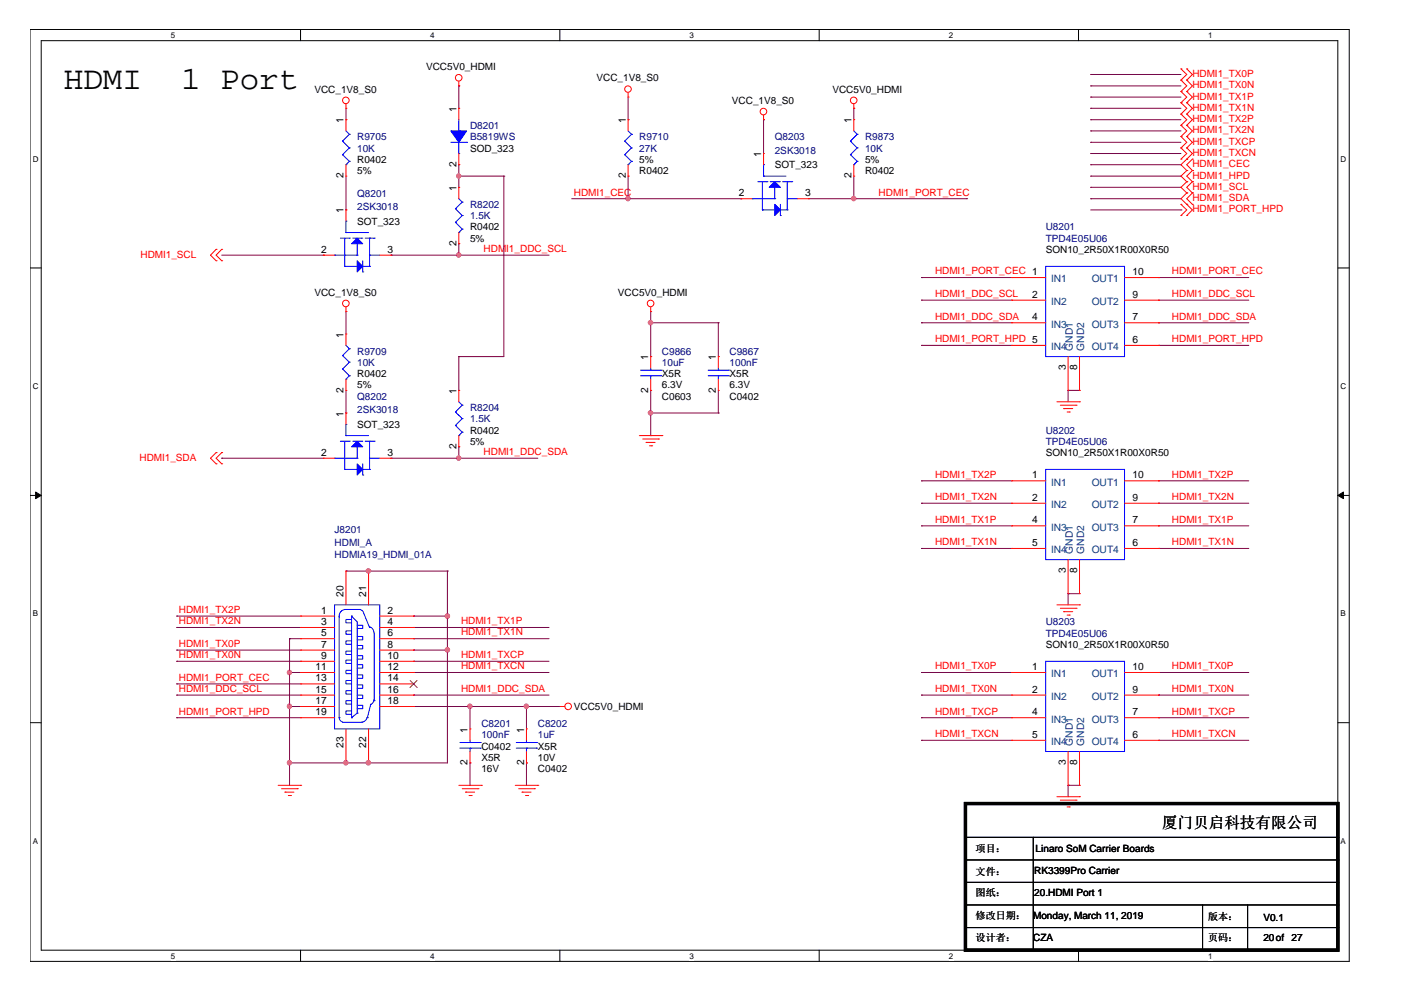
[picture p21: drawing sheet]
<svg xmlns="http://www.w3.org/2000/svg" width="297mm" height="210mm" viewBox="0 0 297 210" stroke-linecap="round" stroke-linejoin="round" font-family="sans-serif">
<defs><g id="words">
<g font-size="6.9">
<text x="13.5" y="18.9">HDMI</text>
<text x="38.3" y="18.9">1 Port</text>
</g>
<text font-size="3.3" x="245.8" y="175.1">厦门贝启科技有限公司</text>
<g font-size="2.2">
<text x="96.6" y="23.7" transform="rotate(-90 96.6 23.7)">1</text>
<text x="72.7" y="26" transform="rotate(-90 72.7 26)">1</text>
<text x="132.4" y="26" transform="rotate(-90 132.4 26)">1</text>
<text x="180.1" y="26" transform="rotate(-90 180.1 26)">1</text>
<text x="96.6" y="35.4" transform="rotate(-90 96.6 35.4)">2</text>
<text x="161" y="33.2" transform="rotate(-90 161 33.2)">1</text>
<text x="72.7" y="37.7" transform="rotate(-90 72.7 37.7)">2</text>
<text x="96.6" y="40.4" transform="rotate(-90 96.6 40.4)">1</text>
<text x="132.4" y="37.7" transform="rotate(-90 132.4 37.7)">2</text>
<text x="156.3" y="41.5">2</text>
<text x="170.3" y="41.5">3</text>
<text x="180.1" y="37.7" transform="rotate(-90 180.1 37.7)">2</text>
<text x="72.7" y="45.1" transform="rotate(-90 72.7 45.1)">1</text>
<text x="67.9" y="53.5">2</text>
<text x="82" y="53.5">3</text>
<text x="96.6" y="52.1" transform="rotate(-90 96.6 52.1)">2</text>
<text x="239.6" y="58.2">10</text>
<text x="218.4" y="63">2</text>
<text x="239.6" y="63">9</text>
<text x="72.7" y="71.4" transform="rotate(-90 72.7 71.4)">1</text>
<text x="218.4" y="67.8">4</text>
<text x="239.6" y="67.8">7</text>
<text x="137.2" y="76.2" transform="rotate(-90 137.2 76.2)">1</text>
<text x="151.5" y="76.2" transform="rotate(-90 151.5 76.2)">1</text>
<text x="239.6" y="72.6">6</text>
<text x="72.7" y="83.1" transform="rotate(-90 72.7 83.1)">2</text>
<text x="96.6" y="83.4" transform="rotate(-90 96.6 83.4)">1</text>
<text x="137.2" y="83.1" transform="rotate(-90 137.2 83.1)">2</text>
<text x="151.5" y="83.1" transform="rotate(-90 151.5 83.1)">2</text>
<text x="225.5" y="78.3" transform="rotate(-90 225.5 78.3)">3</text>
<text x="227.9" y="78.3" transform="rotate(-90 227.9 78.3)">8</text>
<text x="72.7" y="88.2" transform="rotate(-90 72.7 88.2)">1</text>
<text x="96.6" y="95.1" transform="rotate(-90 96.6 95.1)">2</text>
<text x="67.9" y="96.4">2</text>
<text x="82" y="96.4">3</text>
<text x="218.4" y="101.2">1</text>
<text x="239.6" y="101.2">10</text>
<text x="218.4" y="106">2</text>
<text x="239.6" y="106">9</text>
<text x="218.4" y="110.8">4</text>
<text x="239.6" y="110.8">7</text>
<text x="218.4" y="115.5">5</text>
<text x="239.6" y="115.5">6</text>
<text x="225.5" y="121.3" transform="rotate(-90 225.5 121.3)">3</text>
<text x="227.9" y="121.3" transform="rotate(-90 227.9 121.3)">8</text>
<text x="67.9" y="129.9">1</text>
<text x="72.7" y="126.3" transform="rotate(-90 72.7 126.3)">20</text>
<text x="77.5" y="126.3" transform="rotate(-90 77.5 126.3)">21</text>
<text x="82" y="129.9">2</text>
<text x="67.9" y="132.3">3</text>
<text x="67.9" y="134.6">5</text>
<text x="67.9" y="137">7</text>
<text x="82" y="132.3">4</text>
<text x="82" y="134.6">6</text>
<text x="82" y="137">8</text>
<text x="66.8" y="141.8">11</text>
<text x="67.9" y="139.4">9</text>
<text x="82" y="139.4">10</text>
<text x="82" y="141.8">12</text>
<text x="218.4" y="141.8">1</text>
<text x="239.6" y="141.8">10</text>
<text x="66.8" y="144.2">13</text>
<text x="66.8" y="146.6">15</text>
<text x="66.8" y="149">17</text>
<text x="82" y="144.2">14</text>
<text x="82" y="146.6">16</text>
<text x="82" y="149">18</text>
<text x="218.4" y="146.6">2</text>
<text x="239.6" y="146.6">9</text>
<text x="66.8" y="151.4">19</text>
<text x="98.9" y="155" transform="rotate(-90 98.9 155)">1</text>
<text x="110.9" y="155" transform="rotate(-90 110.9 155)">1</text>
<text x="218.4" y="151.4">4</text>
<text x="239.6" y="151.4">7</text>
<text x="72.7" y="158.3" transform="rotate(-90 72.7 158.3)">23</text>
<text x="77.5" y="158.3" transform="rotate(-90 77.5 158.3)">22</text>
<text x="98.9" y="161.9" transform="rotate(-90 98.9 161.9)">2</text>
<text x="110.9" y="161.9" transform="rotate(-90 110.9 161.9)">2</text>
<text x="218.4" y="156.1">5</text>
<text x="225.5" y="161.9" transform="rotate(-90 225.5 161.9)">3</text>
<text x="227.9" y="161.9" transform="rotate(-90 227.9 161.9)">8</text>
<text x="239.6" y="156.1">6</text>
</g>
<g font-size="2.2" fill="#004080">
<text x="222.4" y="59.7">IN1</text>
<text x="231" y="59.7">OUT1</text>
<text x="222.4" y="64.5">IN2</text>
<text x="231" y="64.5">OUT2</text>
<text x="222.4" y="69.3">IN3</text>
<text x="231" y="69.3">OUT3</text>
<text x="222.4" y="74.1">IN4</text>
<text x="227" y="74.3" transform="rotate(-90 227 74.3)">GND1</text>
<text x="229.4" y="74.3" transform="rotate(-90 229.4 74.3)">GND2</text>
<text x="231" y="74.1">OUT4</text>
<text x="222.4" y="102.8">IN1</text>
<text x="222.4" y="107.5">IN2</text>
<text x="231" y="107.5">OUT2</text>
<text x="231" y="102.8">OUT1</text>
<text x="222.4" y="112.3">IN3</text>
<text x="231" y="112.3">OUT3</text>
<text x="222.4" y="117.1">IN4</text>
<text x="227" y="117.2" transform="rotate(-90 227 117.2)">GND1</text>
<text x="229.4" y="117.2" transform="rotate(-90 229.4 117.2)">GND2</text>
<text x="231" y="117.1">OUT4</text>
<text x="222.4" y="143.3">IN1</text>
<text x="231" y="143.3">OUT1</text>
<text x="222.4" y="148.1">IN2</text>
<text x="231" y="148.1">OUT2</text>
<text x="222.4" y="152.9">IN3</text>
<text x="231" y="152.9">OUT3</text>
<text x="222.4" y="157.7">IN4</text>
<text x="227" y="157.8" transform="rotate(-90 227 157.8)">GND1</text>
<text x="229.4" y="157.8" transform="rotate(-90 229.4 157.8)">GND2</text>
<text x="231" y="157.7">OUT4</text>
</g>
<g font-size="2.1">
<text x="90.1" y="14.9">VCC5V0_HDMI</text>
<text x="126.2" y="17.2">VCC_1V8_S0</text>
<text x="66.5" y="19.6">VCC_1V8_S0</text>
<text x="154.9" y="22">VCC_1V8_S0</text>
<text x="176.1" y="19.6">VCC5V0_HDMI</text>
<text x="75.6" y="34.4">R0402</text>
<text x="99.4" y="32.1">SOD_323</text>
<text x="135.3" y="34.4">5%</text>
<text x="163.9" y="35.6">SOT_323</text>
<text x="183" y="34.4">5%</text>
<text x="75.6" y="36.8">5%</text>
<text x="135.3" y="36.8">R0402</text>
<text x="183" y="36.8">R0402</text>
<text x="75.6" y="47.6">SOT_323</text>
<text x="99.4" y="48.7">R0402</text>
<text x="99.4" y="51.2">5%</text>
<text x="221.2" y="53.5">SON10_2R50X1R00X0R50</text>
<text x="66.5" y="62.6">VCC_1V8_S0</text>
<text x="130.7" y="62.6">VCC5V0_HDMI</text>
<text x="75.6" y="79.8">R0402</text>
<text x="75.6" y="82.2">5%</text>
<text x="140" y="79.8">X5R</text>
<text x="140" y="82.2">6.3V</text>
<text x="154.3" y="79.8">X5R</text>
<text x="154.3" y="82.2">6.3V</text>
<text x="140" y="84.6">C0603</text>
<text x="154.3" y="84.6">C0402</text>
<text x="75.6" y="90.5">SOT_323</text>
<text x="99.4" y="91.8">R0402</text>
<text x="99.4" y="94.1">5%</text>
<text x="221.2" y="96.5">SON10_2R50X1R00X0R50</text>
<text x="221.2" y="137.1">SON10_2R50X1R00X0R50</text>
<text x="121.4" y="150.2">VCC5V0_HDMI</text>
<text x="101.9" y="158.6">C0402</text>
<text x="101.9" y="161">X5R</text>
<text x="113.8" y="158.6">X5R</text>
<text x="113.8" y="161">10V</text>
<text x="101.9" y="163.4">16V</text>
<text x="113.8" y="163.4">C0402</text>
<text x="206.4" y="185.1">文件：</text>
<text x="206.4" y="180.3">项目：</text>
<text x="218.8" y="184.8">RK3399Pro Carrier</text>
<text x="219.1" y="180.3">Linaro SoM Carrier Boards</text>
<text x="206.4" y="189.6">图纸：</text>
<text x="218.8" y="189.6">20.HDMI Port 1</text>
<text x="206.4" y="194.4">修改日期：</text>
<text x="218.6" y="194.4">Monday, March 11, 2019</text>
<text x="255.6" y="194.6">版本：</text>
<text x="267.3" y="194.9">V0.1</text>
<text x="206.4" y="199.2">设计者：</text>
<text x="218.6" y="199.2">CZA</text>
<text x="255.6" y="199.2">页码：</text>
<text x="267.3" y="199.2">20of</text>
<text x="273.3" y="199.2">27</text>
</g>
<g font-size="2.1" fill="#f00">
<text x="252.3" y="16.3">HDMI1_TX0P</text>
<text x="252.3" y="18.7">HDMI1_TX0N</text>
<text x="252.3" y="21.1">HDMI1_TX1P</text>
<text x="252.3" y="23.5">HDMI1_TX1N</text>
<text x="252.3" y="25.8">HDMI1_TX2P</text>
<text x="252.3" y="28.2">HDMI1_TX2N</text>
<text x="252.3" y="30.6">HDMI1_TXCP</text>
<text x="252.3" y="33">HDMI1_TXCN</text>
<text x="252.3" y="35.4">HDMI1_CEC</text>
<text x="121.4" y="41.4">HDMI1_CEC</text>
<text x="185.9" y="41.4">HDMI1_PORT_CEC</text>
<text x="252.3" y="37.8">HDMI1_HPD</text>
<text x="252.3" y="40.1">HDMI1_SCL</text>
<text x="252.3" y="42.6">HDMI1_SDA</text>
<text x="252.3" y="44.9">HDMI1_PORT_HPD</text>
<text x="102.3" y="53.3">HDM</text>
<text x="107.1" y="53.3">I1_DDC_SCL</text>
<text x="29.7" y="54.5">HDMI1_SCL</text>
<text x="197.8" y="58.1">HDMI1_PORT_CEC 1</text>
<text x="247.9" y="58.1">HDMI1_PORT_CEC</text>
<text x="197.8" y="62.8">HDMI1_DDC_SCL</text>
<text x="247.9" y="62.8">HDMI1_DDC_SCL</text>
<text x="197.8" y="67.6">HDMI1_DDC_SDA</text>
<text x="247.9" y="67.6">HDMI1_DDC_SDA</text>
<text x="197.8" y="72.4">HDMI1_PORT_HPD 5</text>
<text x="247.9" y="72.4">HDMI1_PORT_HPD</text>
<text x="29.5" y="97.5">HDMI1_SDA</text>
<text x="102.3" y="96.3">HDMI1_DDC_SDA</text>
<text x="197.8" y="101.1">HDMI1_TX2P</text>
<text x="247.9" y="101.1">HDMI1_TX2P</text>
<text x="197.8" y="105.8">HDMI1_TX2N</text>
<text x="247.9" y="105.8">HDMI1_TX2N</text>
<text x="197.8" y="110.6">HDMI1_TX1P</text>
<text x="247.9" y="110.6">HDMI1_TX1P</text>
<text x="197.8" y="115.4">HDMI1_TX1N</text>
<text x="247.9" y="115.4">HDMI1_TX1N</text>
<text x="37.8" y="129.7">HDMI1_TX2P</text>
<text x="37.8" y="132.1">HDMI1_TX2N</text>
<text x="37.8" y="136.9">HDMI1_TX0P</text>
<text x="97.5" y="132.1">HDMI1_TX1P</text>
<text x="97.5" y="134.5">HDMI1_TX1N</text>
<text x="37.8" y="139.2">HDMI1_TX0N</text>
<text x="97.5" y="141.6">HDMI1_TXCN</text>
<text x="97.5" y="139.2">HDMI1_TXCP</text>
<text x="197.8" y="141.6">HDMI1_TX0P</text>
<text x="247.9" y="141.6">HDMI1_TX0P</text>
<text x="37.8" y="146.4">HDMI1_DDC_SCL</text>
<text x="37.8" y="144">HDMI1_PORT_CEC</text>
<text x="97.5" y="146.4">HDMI1_DDC_SDA</text>
<text x="197.8" y="146.4">HDMI1_TX0N</text>
<text x="247.9" y="146.4">HDMI1_TX0N</text>
<text x="37.8" y="151.2">HDMI1_PORT_HPD</text>
<text x="197.8" y="156">HDMI1_TXCN</text>
<text x="197.8" y="151.2">HDMI1_TXCP</text>
<text x="247.9" y="156">HDMI1_TXCN</text>
<text x="247.9" y="151.2">HDMI1_TXCP</text>
</g>
<g font-size="2.1" fill="#000080">
<text x="75.6" y="29.6">R9705</text>
<text x="99.4" y="27.3">D8201</text>
<text x="99.4" y="29.6">B5819WS</text>
<text x="135.3" y="29.6">R9710</text>
<text x="163.9" y="29.6">Q8203</text>
<text x="183" y="29.6">R9873</text>
<text x="75.6" y="32.1">10K</text>
<text x="135.3" y="32.1">27K</text>
<text x="163.9" y="32.5">2SK3018</text>
<text x="183" y="32.1">10K</text>
<text x="75.6" y="41.6">Q8201</text>
<text x="75.6" y="44.5">2SK3018</text>
<text x="99.4" y="44">R8202</text>
<text x="99.4" y="46.4">1.5K</text>
<text x="221.2" y="48.7">U8201</text>
<text x="221.2" y="51.2">TPD4E05U06</text>
<text x="75.6" y="75">R9709</text>
<text x="75.6" y="77.4">10K</text>
<text x="140" y="75">C9866</text>
<text x="140" y="77.4">10uF</text>
<text x="154.3" y="75">C9867</text>
<text x="154.3" y="77.4">100nF</text>
<text x="75.6" y="84.6">Q8202</text>
<text x="75.6" y="87.4">2SK3018</text>
<text x="99.4" y="87">R8204</text>
<text x="99.4" y="89.3">1.5K</text>
<text x="221.2" y="91.8">U8202</text>
<text x="221.2" y="94.1">TPD4E05U06</text>
<text x="70.8" y="112.7">J8201</text>
<text x="70.8" y="115.6">HDMI_A</text>
<text x="70.8" y="118">HDMIA19_HDMI_01A</text>
<text x="221.2" y="132.3">U8203</text>
<text x="221.2" y="134.7">TPD4E05U06</text>
<text x="101.9" y="153.8">C8201</text>
<text x="113.8" y="153.8">C8202</text>
<text x="101.9" y="156.2">100nF</text>
<text x="113.8" y="156.2">1uF</text>
</g>
<g font-size="1.7">
<text x="36.2" y="8">5</text>
<text x="91" y="8">4</text>
<text x="145.9" y="8">3</text>
<text x="200.7" y="8">2</text>
<text x="255.6" y="8">1</text>
<text x="6.9" y="34.2">D</text>
<text x="283.6" y="34.2">D</text>
<text x="6.9" y="82.3">C</text>
<text x="283.6" y="82.3">C</text>
<text x="6.9" y="130.4">B</text>
<text x="283.6" y="130.4">B</text>
<text x="6.9" y="178.5">A</text>
<text x="283.6" y="178.5">A</text>
<text x="36.2" y="202.8">5</text>
<text x="91" y="202.8">4</text>
<text x="145.9" y="202.8">3</text>
<text x="200.7" y="202.8">2</text>
<text x="255.6" y="202.8">1</text>
</g>
</g></defs>
<path d="M6.3 6.2h279.2v197.2h-279.2zM8.7 8.6h274.3v192.5h-274.3z" fill="none" stroke="#000" stroke-width=".21"/>
<g fill="#fff">
<path d="M36.2 6.5h.9v1.9h-.9z"/>
<path d="M36.2 201.3h.9v1.9h-.9z"/>
</g>
<path d="M63.6 6.2v2.4M63.6 201.1v2.3" fill="none" stroke="#000" stroke-width=".21"/>
<g fill="#fff">
<path d="M91 6.5h.9v1.9h-.9z"/>
<path d="M91 201.3h.9v1.9h-.9z"/>
</g>
<path d="M118.4 6.2v2.4M118.4 201.1v2.3" fill="none" stroke="#000" stroke-width=".21"/>
<g fill="#fff">
<path d="M145.9 6.5h.9v1.9h-.9z"/>
<path d="M145.9 201.3h.9v1.9h-.9z"/>
</g>
<path d="M173.3 6.2v2.4M173.3 201.1v2.3" fill="none" stroke="#000" stroke-width=".21"/>
<g fill="#fff">
<path d="M200.7 6.5h1v1.9h-1z"/>
<path d="M200.7 201.3h1v1.9h-1z"/>
</g>
<path d="M228.2 6.2v2.4M228.2 201.1v2.3" fill="none" stroke="#000" stroke-width=".21"/>
<g fill="#fff">
<path d="M255.6 6.5h.9v1.9h-.9z"/>
<path d="M255.6 201.3h.9v1.9h-.9z"/>
<path d="M6.9 32.7h1.3v1.9h-1.3z"/>
<path d="M283.6 32.7h1.3v1.9h-1.3z"/>
<path d="M6.9 80.7h1.3v1.9h-1.3z"/>
<path d="M283.6 80.7h1.3v1.9h-1.3z"/>
</g>
<path d="M6.3 56.7h2.4M283 56.7h2.4" fill="none" stroke="#000" stroke-width=".21"/>
<g fill="#fff">
<path d="M6.9 128.9h1.2v1.9h-1.2z"/>
<path d="M283.6 128.9h1.2v1.9h-1.2z"/>
</g>
<path d="M6.3 104.8h2.4M283 104.8h2.4" fill="none" stroke="#000" stroke-width=".21"/>
<g fill="#000" stroke="#000" stroke-width=".21">
<path d="M7.5 104.1l1.2 .7-1.2 .7z" fill-rule="evenodd"/>
<path d="M283 104.8l1.2-.7v1.4z" fill-rule="evenodd"/>
</g>
<g fill="#fff">
<path d="M6.9 177h1.2v1.9h-1.2z"/>
<path d="M283.6 177h1.2v1.9h-1.2z"/>
</g>
<g fill="none" stroke="#000" stroke-width=".21">
<path d="M6.3 152.9h2.4M283 152.9h2.4M204.3 177.2h78.7M218.6 177.2v23.9M283 177.2h.1M204.3 186.7h78.7M204.3 191.5h78.7M204.3 196.3h78.7M204.3 182h78.7M254.4 191.5v9.6M263.9 191.5v9.6M283 186.7h.1"/>
<path d="M283 191.5h.1M283 196.3h.1M283 182h.1M218.6 201.1h.1M254.4 201.1h.1M263.9 201.1h.1"/>
</g>
<g fill="none" stroke="#800040" stroke-width=".21">
<path d="M97.1 18.2h.1M97.1 18.2v4.7M230.8 15.8h.1M230.8 18.2h.1M230.8 15.8h19.1M230.8 18.2h19.1M73.2 25.3h.1M73.2 22.9v2.4M73.2 37.3v7.1M97.1 34.9h.1M97.1 37.3h.1M97.1 34.9v4.7"/>
<path d="M97.1 37.3h9.5M106.6 37.3h.1M106.6 37.3v38.2h-9.5M132.9 25.3h.1M132.9 37.3h.1M132.9 20.5v4.8M132.9 37.3v4.8M161.5 25.3h.1M161.5 25.3v7.2M180.6 22.9h.1M180.6 22.9v2.4M180.6 37.3v4.8"/>
<path d="M230.8 25.3h.1M230.8 27.7h.1M230.8 30.1h.1M230.8 32.5h.1M230.8 20.5h.1M230.8 22.9h.1M230.8 37.3h.1M230.8 39.6h.1M230.8 34.9h.1M230.8 25.3h19.1M230.8 27.7h19.1M230.8 30.1h19.1"/>
<path d="M230.8 32.5h19.1M230.8 20.5h19.1M230.8 22.9h19.1M230.8 37.3h19.1M230.8 39.6h19.1M230.8 34.9h19.1M46.9 54h21.5M68.4 54h.1M73.2 44.4h.1M82.7 54h.1M82.7 54h33.5M97.1 54h.1"/>
<path d="M97.1 51.6h.1M97.1 51.6v2.4M120.9 42.1h35.9M132.9 42.1h.1M156.8 42.1h.1M171.1 42.1h33.4M180.6 42.1h.1M194.9 58.7h.1M194.9 58.7h19.1M204.5 42.1h.1M230.8 42.1h.1M230.8 42.1h19.1"/>
<path d="M230.8 44.4h19.1M245.1 58.7h.1M245.1 58.7h19.1M249.9 44.4h.1M73.2 65.9h.1M73.2 65.9v4.8M97.1 75.5h.1M97.1 75.5v7.1M137.7 68.3h.1M137.7 75.5h.1M137.7 68.3h14.3M137.7 65.9v9.6"/>
<path d="M152 75.5h.1M152 68.3h.1M152 68.3v7.2M194.9 63.5h.1M194.9 68.3h.1M194.9 73.1h.1M194.9 63.5h19.1M194.9 68.3h19.1M194.9 73.1h19.1M245.1 63.5h.1M245.1 68.3h.1M245.1 73.1h.1"/>
<path d="M245.1 63.5h19.1M245.1 68.3h19.1M245.1 73.1h19.1M46.9 97h.1M46.9 97h21.5M73.2 87.4h.1M73.2 82.6v4.8M82.7 97h.1M82.7 97h31.1M97.1 94.5h.1M97.1 97h.1M97.1 94.5v2.5"/>
<path d="M137.7 87.4h.1M137.7 92.2h.1M137.7 82.6v9.6M137.7 87.4h14.3M152 87.4h.1M152 82.6v4.8M226 82.6h.1M226 82.6v2.4M226 82.6h2.4M194.9 106.5h.1M194.9 111.3h.1M194.9 116h.1"/>
<path d="M194.9 101.7h.1M194.9 106.5h19.1M194.9 111.3h19.1M194.9 116h19.1M194.9 101.7h19.1M245.1 106.5h.1M245.1 111.3h.1M245.1 116h.1M245.1 101.7h.1M245.1 106.5h19.1M245.1 111.3h19.1M245.1 116h19.1"/>
<path d="M245.1 101.7h19.1M37.4 139.9h.1M37.4 130.4h.1M37.4 132.8h.1M37.4 137.6h.1M37.4 139.9h26.2M37.4 130.4h26.2M37.4 132.8h26.2M37.4 137.6h26.2M61.3 135.1h.1M61.3 135.1v31.1M61.3 135.1h2.3"/>
<path d="M73.2 120.8h.1M73.2 120.8h21.5M78 120.8h.1M87.5 139.9h.1M87.5 132.8h.1M87.5 135.1h.1M87.5 130.4h.1M87.5 137.6h.1M87.5 139.9h28.7M87.5 130.4h7.2M87.5 132.8h28.7M87.5 137.6h7.2"/>
<path d="M87.5 135.1h28.7M94.7 130.4h.1M94.7 137.6h.1M94.7 120.8h.1M94.7 120.8v40.6h-33.4M226 125.6h.1M226 125.6h2.4M226 125.6v2.4M37.4 147.1h.1M37.4 151.9h.1M37.4 144.7h.1M37.4 147.1h26.2"/>
<path d="M37.4 151.9h26.2M37.4 144.7h26.2M61.3 149.5h.1M61.3 142.3h.1M61.3 142.3h2.3M61.3 149.5h2.3M87.5 142.3h.1M87.5 147.1h.1M87.5 149.5h.1M87.5 142.3h28.7M87.5 147.1h28.7M87.5 149.5h31"/>
<path d="M99.4 149.5h.1M99.4 149.5v4.7M111.4 149.5h.1M111.4 149.5v4.7M194.9 156.6h.1M194.9 142.3h.1M194.9 147.1h.1M194.9 151.9h.1M194.9 156.6h19.1M194.9 142.3h19.1M194.9 147.1h19.1M194.9 151.9h19.1"/>
<path d="M245.1 156.6h.1M245.1 142.3h.1M245.1 147.1h.1M245.1 151.9h.1M245.1 156.6h19.1M245.1 142.3h19.1M245.1 147.1h19.1M245.1 151.9h19.1M61.3 161.4h.1M73.2 161.4h.1M78 161.4h.1M99.4 161.4h.1"/>
<path d="M99.4 161.4v4.8M111.4 161.4h.1M111.4 161.4v4.8M226 166.2h.1M226 166.2h2.4M226 166.2v2.4"/>
</g>
<g fill="#f0f" stroke="#f0f" stroke-width=".21">
<circle cx="94.6" cy="130.4" r=".47"/>
<circle cx="73.2" cy="161.4" r=".46"/>
<circle cx="61.2" cy="161.4" r=".46"/>
<circle cx="61.2" cy="149.4" r=".46"/>
<circle cx="61.2" cy="142.3" r=".46"/>
<circle cx="94.6" cy="137.5" r=".47"/>
<circle cx="77.9" cy="120.8" r=".46"/>
<circle cx="99.4" cy="149.4" r=".46"/>
<circle cx="77.9" cy="161.4" r=".47"/>
<circle cx="97" cy="53.9" r=".46"/>
<circle cx="97" cy="96.9" r=".45"/>
<circle cx="97" cy="37.2" r=".45"/>
<circle cx="132.8" cy="42" r=".46"/>
<circle cx="111.3" cy="149.4" r=".46"/>
<circle cx="180.6" cy="42" r=".46"/>
<circle cx="137.6" cy="68.3" r=".46"/>
<circle cx="137.6" cy="87.4" r=".46"/>
</g>
<g fill="none" stroke="#f00" stroke-width=".21">
<path d="M97.1 18.2h.1M97.1 17.2v1M132.9 19.6v.9M249.9 19.4h.1M249.9 16.9h.1M249.9 14.6h.1M249.9 16.9l1.2 1.3-1.2 1.2M249.9 14.6l1.2 1.2-1.2 1.1M249.9 19.4l1.2 1.1-1.2 1.2M251.1 19.4h.1M251.1 16.9h.1M251.1 14.6h.1"/>
<path d="M251.1 16.9l1.2 1.3-1.2 1.2M251.1 14.6l1.2 1.2-1.2 1.1M251.1 19.4l1.2 1.1-1.2 1.2M73.2 22.9h.1M73.2 25.3h.1M73.2 37.3h.1M73.2 22v.9M73.2 25.3v2.4M73.2 34.9v2.4M97.1 39.6h.1M97.1 22.9h.1M97.1 34.9h.1"/>
<path d="M97.1 22.9v2.4M97.1 32.5v2.4M97.1 39.6v2.5M132.9 20.5h.1M132.9 25.3h.1M132.9 37.3h.1M132.9 25.3v2.4M132.9 34.9v2.4M161.5 25.3h.1M161.5 32.5h.1M161.5 24.4v.9M161.5 32.5v2.4"/>
<path d="M180.6 22.9h.1M180.6 25.3h.1M180.6 37.3h.1M180.6 22v.9M180.6 25.3v2.4M180.6 34.9v2.4M249.9 21.7h.1M249.9 24.1h.1M249.9 26.5h.1M249.9 28.9h.1M249.9 31.3h.1M249.9 33.7h.1"/>
<path d="M249.9 21.7l1.2 1.2-1.2 1.2M249.9 24.1l1.2 1.2-1.2 1.2M249.9 26.5l1.2 1.2-1.2 1.2M249.9 28.9l1.2 1.2-1.2 1.2M249.9 31.3l1.2 1.2-1.2 1.2M251.1 21.7h.1M251.1 24.1h.1M251.1 26.5h.1M251.1 28.9h.1M251.1 31.3h.1M251.1 33.7h.1M251.1 36.1h.1"/>
<path d="M251.1 38.5h.1M251.1 21.7l1.2 1.2-1.2 1.2M251.1 24.1l1.2 1.2-1.2 1.2M251.1 26.5l1.2 1.2-1.2 1.2M251.1 28.9l1.2 1.2-1.2 1.2M251.1 31.3l1.2 1.2-1.2 1.2M251.1 36.1l-1.2 1.2 1.2 1.2M251.1 38.5l-1.2 1.1 1.2 1.2M251.1 33.7l-1.2 1.2 1.2 1.2M252.3 38.5h.1M252.3 36.1h.1M252.3 33.7h.1"/>
<path d="M252.3 36.1l-1.2 1.2 1.2 1.2M252.3 38.5l-1.2 1.1 1.2 1.2M252.3 33.7l-1.2 1.2 1.2 1.2M45.7 52.8h.1M45.7 55.2h.1M45.7 52.8l-1.2 1.2 1.2 1.2M46.9 52.8h.1M46.9 55.2h.1M46.9 52.8l-1.2 1.2 1.2 1.2M68.4 54h.1M68.4 54h2.4M73.2 44.4h.1"/>
<path d="M73.2 44.4v2.4M80.3 54h2.4M82.7 54h.1M97.1 51.6h.1M97.1 49.2v2.4M156.8 42.1h.1M156.8 42.1h2.3M168.7 42.1h2.4M171.1 42.1h.1M214 58.7h.1M214 58.7h7.2M237.9 58.7h7.2"/>
<path d="M245.1 58.7h.1M249.9 45.6h.1M249.9 43.2h.1M249.9 43.2l1.2 1.2-1.2 1.2M251.1 40.8h.1M251.1 43.2h.1M251.1 45.6h.1M251.1 40.8l-1.2 1.3 1.2 1.1M251.1 43.2l1.2 1.2-1.2 1.2M252.3 40.8h.1M252.3 43.2h.1M252.3 40.8l-1.2 1.3 1.2 1.1"/>
<path d="M73.2 65.9h.1M73.2 70.7h.1M73.2 65v.9M73.2 70.7v2.4M137.7 65.9h.1M137.7 75.5h.1M137.7 65v.9M137.7 75.5v2.4M152 75.5h.1M152 75.5v2.4M214 63.5h.1M214 68.3h.1"/>
<path d="M214 73.1h.1M214 63.5h7.2M214 68.3h7.2M214 73.1h7.2M226 75.5v7.1M228.4 75.5v7.1M237.9 63.5h7.2M237.9 68.3h7.2M237.9 73.1h7.2M245.1 73.1h.1M245.1 68.3h.1M245.1 63.5h.1"/>
<path d="M45.7 95.8h.1M45.7 98.1h.1M45.7 95.8l-1.2 1.2 1.2 1.1M46.9 95.8h.1M46.9 98.1h.1M46.9 95.8l-1.2 1.2 1.2 1.1M68.4 97h.1M68.4 97h2.4M73.2 82.6h.1M73.2 87.4h.1M73.2 80.2v2.4M73.2 87.4v2.4"/>
<path d="M80.3 97h2.4M82.7 97h.1M97.1 82.6h.1M97.1 94.5h.1M97.1 82.6v2.4M97.1 92.2v2.3M135.3 92.2h4.7M136 92.9h3.3M136.7 93.6h.1M136.7 93.6h1.9M137.4 94.3h.5M137.7 82.6h.1"/>
<path d="M137.7 80.2v2.4M137.9 94.3h.1M139.3 92.9h.1M140 92.2h.1M152 82.6h.1M152 80.2v2.4M223.6 85h4.8M224.3 85.7h3.4M225 86.5h.1M225 86.5h1.9M225.8 87.2h.4M226 82.6h.1"/>
<path d="M226.2 87.2h.1M227.7 85.7h.1M228.4 85h.1M228.4 82.6h.1M214 101.7h.1M214 106.5h.1M214 111.3h.1M214 116h.1M214 101.7h7.2M214 106.5h7.2M214 111.3h7.2M214 116h7.2"/>
<path d="M226 118.4v7.2M228.4 118.4v7.2M237.9 101.7h7.2M237.9 106.5h7.2M237.9 111.3h7.2M237.9 116h7.2M245.1 116h.1M245.1 111.3h.1M245.1 106.5h.1M245.1 101.7h.1M63.6 130.4h.1M63.6 132.8h.1"/>
<path d="M63.6 135.1h.1M63.6 137.6h.1M63.6 139.9h.1M63.6 130.4h7.2M63.6 132.8h7.2M63.6 135.1h7.2M63.6 137.6h7.2M63.6 139.9h7.2M73.2 120.8h.1M73.2 120.8v7.2M78 120.8h.1M78 120.8v7.2"/>
<path d="M80.3 130.4h7.2M80.3 132.8h7.2M80.3 135.1h7.2M80.3 137.6h7.2M80.3 139.9h7.2M87.5 130.4h.1M87.5 132.8h.1M87.5 135.1h.1M87.5 137.6h.1M87.5 139.9h.1M223.6 128h4.8M224.3 128.7h3.4"/>
<path d="M225 129.4h.1M225 129.4h1.9M225.8 130.1h.4M226 125.6h.1M226.2 130.1h.1M227.7 128.7h.1M228.4 128h.1M228.4 125.6h.1M63.6 142.3h.1M63.6 144.7h.1M63.6 147.1h.1M63.6 149.5h.1"/>
<path d="M63.6 151.9h.1M63.6 149.5h7.2M63.6 142.3h7.2M63.6 147.1h7.2M63.6 151.9h7.2M63.6 144.7h7.2M73.2 154.2v7.2M78 154.2v7.2M80.3 149.5h7.2M80.3 142.3h7.2M80.3 147.1h7.2M80.3 144.7h7.2"/>
<path d="M87.5 142.3h.1M87.5 144.7h.1M87.5 147.1h.1M87.5 149.5h.1M99.4 154.2h.1M99.4 154.2v2.4M99.4 159v2.4M111.4 154.2h.1M111.4 154.2v2.4M111.4 159v2.4M118.5 149.5h.1M118.5 149.5h1"/>
<path d="M214 142.3h.1M214 147.1h.1M214 151.9h.1M214 156.6h.1M214 142.3h7.2M214 147.1h7.2M214 151.9h7.2M214 156.6h7.2M226 159v7.2M228.4 159v7.2M237.9 142.3h7.2M237.9 147.1h7.2"/>
<path d="M237.9 151.9h7.2M237.9 156.6h7.2M245.1 156.6h.1M245.1 151.9h.1M245.1 147.1h.1M245.1 142.3h.1M58.8 166.2h4.8M59.6 166.9h3.3M60.3 167.6h.1M60.3 167.6h1.9M61 168.3h.5M61.5 168.3h.1"/>
<path d="M62.9 166.9h.1M63.6 166.2h.1M73.2 161.4h.1M78 161.4h.1M97.1 166.2h4.8M97.8 166.9h3.3M98.5 167.6h.1M98.5 167.6h1.9M99.2 168.3h.5M99.4 161.4h.1M99.7 168.3h.1M101.1 166.9h.1"/>
<path d="M101.9 166.2h.1M109 166.2h4.8M109.7 166.9h3.4M110.4 167.6h.1M110.4 167.6h2M111.2 168.3h.4M111.4 161.4h.1M111.6 168.3h.1M113.1 166.9h.1M113.8 166.2h.1M223.6 168.6h4.8M224.3 169.3h3.4"/>
<path d="M225 170h.1M225 170h1.9M225.8 170.7h.4M226 166.2h.1M226.2 170.7h.1M227.7 169.3h.1M228.4 168.6h.1M228.4 166.2h.1"/>
<circle cx="97" cy="16.5" r=".7"/>
<circle cx="132.9" cy="18.9" r=".69"/>
<circle cx="73.2" cy="21.2" r=".7"/>
<circle cx="161.5" cy="23.6" r=".7"/>
<circle cx="180.6" cy="21.2" r=".7"/>
<circle cx="73.2" cy="64.2" r=".7"/>
<circle cx="137.6" cy="64.2" r=".7"/>
<circle cx="120.2" cy="149.5" r=".7"/>
</g>
<path d="M204.3 170h78.7v31.1h-78.7z" fill="none" stroke="#000" stroke-width=".68"/>
<g fill="none" stroke="#00f" stroke-width=".21">
<path d="M72.5 29.9h.1M72.5 32.7h.1M72.5 29.9l1.4 1.4M72.5 32.7l1.4 1.4M73.2 34.9h.1M73.2 27.7l.7 .7M73.9 28.4h.1M73.9 31.3h.1M73.9 34.1h.1M73.9 28.4l-1.4 1.5M73.9 31.3l-1.4 1.4M73.9 34.1l-.7 .8"/>
<path d="M95.4 30.1h3.3M97.1 27.7h.1M97.1 32.5h.1M97.1 25.3v2.4M97.1 30.1v2.4M98.7 30.1h.1M132.2 29.9h.1M132.2 32.7h.1M132.2 29.9l1.4 1.4M132.2 32.7l1.4 1.4M132.9 34.9h.1M132.9 27.7l.7 .7"/>
<path d="M133.6 28.4h.1M133.6 31.3h.1M133.6 34.1h.1M133.6 28.4l-1.4 1.5M133.6 31.3l-1.4 1.4M133.6 34.1l-.7 .8M160.3 38.5h2M161.3 38.5v5.9M161.5 37.3h.1M161.5 34.9h.1M161.5 37.3h4.8M161.5 34.9v2.4"/>
<path d="M162.3 38.5h.1M162.9 38.5h2M163.9 39.6v2.5M164.9 38.5h.1M165.6 38.5h1.9M166.5 38.5h.1M166.5 38.5v5.9M167.5 38.5h.1M179.9 29.9h.1M179.9 32.7h.1M179.9 29.9l1.5 1.4M179.9 32.7l1.5 1.4"/>
<path d="M180.6 34.9h.1M180.6 27.7l.8 .7M181.4 28.4h.1M181.4 31.3h.1M181.4 34.1h.1M181.4 28.4l-1.5 1.5M181.4 31.3l-1.5 1.4M181.4 34.1l-.8 .8M70.8 54h.1M70.8 54h4.8M72 50.4h1.9M72.9 56.4h.1"/>
<path d="M72.9 50.4v6M72.9 56.4h2.7M73.2 49.2h.1M73.2 46.8h.1M73.2 49.2h4.8M73.2 46.8v2.4M73.9 50.4h.1M74.6 50.4h1.9M75.6 56.4h.1M75.6 54h.1M75.6 51.6v2.4M76.5 50.4h.1"/>
<path d="M76.8 57.5h.1M76.8 55.2v2.3M76.8 56.4h1.4M77.3 50.4h1.9M78.2 56.4h.1M78.2 50.4h.1M78.2 54h.1M78.2 50.4v6M78.2 54h2.1M79.2 50.4h.1M96.4 44.2h.1M96.4 47h.1"/>
<path d="M96.4 44.2l1.4 1.4M96.4 47l1.4 1.5M97.1 49.2h.1M97.1 42.1l.7 .7M97.8 42.8h.1M97.8 45.6h.1M97.8 48.5h.1M97.8 42.8l-1.4 1.4M97.8 45.6l-1.4 1.4M97.8 48.5l-.7 .7M159.1 42.1h.1M159.1 42.1h4.8"/>
<path d="M161.3 44.4h.1M161.3 44.4h2.6M163.9 44.4h.1M163.9 42.1h.1M165.1 45.6h.1M165.1 43.2v2.4M165.1 44.4h1.4M166.5 44.4h.1M166.5 42.1h.1M166.5 42.1h2.2M221.2 56.4h16.7v19.1h-16.7zM72.5 75.2h.1"/>
<path d="M72.5 78.1h.1M72.5 75.2l1.4 1.4M72.5 78.1l1.4 1.4M73.2 73.1l.7 .7M73.9 73.8h.1M73.9 76.6h.1M73.9 79.5h.1M73.9 73.8l-1.4 1.4M73.9 76.6l-1.4 1.5M73.9 79.5l-.7 .7M135.5 79.5h4.3M135.5 78.3h4.3"/>
<path d="M137.7 78.3h.1M137.7 79.5h.1M137.7 77.9v.4M137.7 79.5v.7M139.8 79.5h.1M139.8 78.3h.1M149.8 79.5h4.3M149.8 78.3h4.3M152 78.3h.1M152 79.5h.1M152 77.9v.4M152 79.5v.7"/>
<path d="M154.1 79.5h.1M154.1 78.3h.1M70.8 97h.1M70.8 97h4.8M72 93.4h1.9M72.9 99.3h.1M72.9 93.4v5.9M72.9 99.3h2.7M73.2 80.2h.1M73.2 92.2h.1M73.2 89.8h.1M73.2 89.8v2.4"/>
<path d="M73.2 92.2h4.8M73.9 93.4h.1M74.6 93.4h1.9M75.6 99.3h.1M75.6 97h.1M75.6 94.5v2.5M76.5 93.4h.1M76.8 98.1v2.4M76.8 99.3h1.4M77.3 93.4h1.9M78.2 99.3h.1M78.2 93.4h.1"/>
<path d="M78.2 97h.1M78.2 93.4v5.9M78.2 97h2.1M79.2 93.4h.1M96.4 87.2h.1M96.4 90h.1M96.4 87.2l1.4 1.4M96.4 90l1.4 1.5M97.1 92.2h.1M97.1 85l.7 .7M97.8 85.7h.1M97.8 88.6h.1"/>
<path d="M97.8 91.5h.1M97.8 85.7l-1.4 1.5M97.8 88.6l-1.4 1.4M97.8 91.5l-.7 .7M221.2 99.3h16.7v19.1h-16.7zM76.8 100.5h.1M70.8 128h9.5v26.2h-9.5zM71.8 130.4v21.5M72.9 129h3.1M73.2 129a1.39 1.39 0 0 0-1.4 1.6M74.4 130.4h.1M74.4 131.1h-1.2v.7h1.2"/>
<path d="M74.4 133.5h-1.2v.7h1.2M74.4 135.6h-1.2v.7h1.2M74.4 137.8h-1.2v.7h1.2M74.4 139.7h-1.2v.7h1.2M74.4 130.4v21.5M74.4 130.4l1.2 1.2v19.3M75.6 132.3h1.2v.7h-1.2M75.6 134.7h1.2v.7h-1.2M75.6 136.6h1.2v.7h-1.2M75.6 138.7h1.2v.8h-1.2M76 129a.96 .96 0 0 1 1 .9M76 129h.1"/>
<path d="M77 129.9l1.2 2.9M78.1 132.6a1.46 1.46 0 0 1 1 1.3M78.2 132.8h.1M79.2 134v14.3M221.2 139.9h16.7v19.1h-16.7zM71.8 151.8a.95 .95 0 0 0 .6 1M71.8 151.9h.1M72.5 152.8h4M74.4 151.9h.1M74.4 141.8h-1.2v.8h1.2M74.4 144h-1.2v.7h1.2M74.4 146.1h-1.2v.8h1.2"/>
<path d="M74.4 148.3h-1.2v.7h1.2M74.4 150.4h-1.2v.7h1.2M75.6 150.9h.1M75.6 140.6h1.2v.8h-1.2M75.6 142.8h1.2v.7h-1.2M75.6 144.9h1.2v.7h-1.2M75.6 147.1h1.2v.7h-1.2M75.6 149.2h1.2v.8h-1.2M75.6 150.9l-1.2 1M76.5 152.8h.1M77.6 151.8a1.18 1.18 0 0 1-1.1 1M77.7 151.9h.1"/>
<path d="M78.4 149l-.7 2.9M79.1 148a1.23 1.23 0 0 1-.7 1.1M79.2 148.3h.1M97.3 158.3h4.3M97.3 157.1h4.3M99.4 157.1h.1M99.4 158.3h.1M99.4 156.6v.5M99.4 158.3v.7M101.6 158.3h.1M101.6 157.1h.1M109.2 158.3h4.3"/>
<path d="M109.2 157.1h4.3M111.4 157.1h.1M111.4 158.3h.1M111.4 156.6v.5M111.4 158.3v.7M113.5 158.3h.1M113.5 157.1h.1"/>
</g>
<path d="M86.8 144l1.5 1.5M88.2 144l-1.5 1.5" fill="none" stroke="#804000" stroke-width=".21"/>
<g fill="#00f" stroke="#00f" stroke-width=".21">
<path d="M75.6 50.4l1.2 1.2h-2.4z" fill-rule="evenodd"/>
<path d="M75.6 55.2l1.2 1.2-1.2 1.1z" fill-rule="evenodd"/>
<path d="M74.4 94.5l1.2-1.1 1.2 1.1z" fill-rule="evenodd"/>
<path d="M75.6 98.1l1.2 1.2-1.2 1.2z" fill-rule="evenodd"/>
<path d="M162.7 39.6l1.2-1.1 1.2 1.1z" fill-rule="evenodd"/>
<path d="M163.9 43.2l1.2 1.2-1.2 1.2z" fill-rule="evenodd"/>
<path d="M95.4 27.7h3.3l-1.6 2.4z" fill-rule="evenodd"/>
</g>
<use href="#words"/>
</svg>
